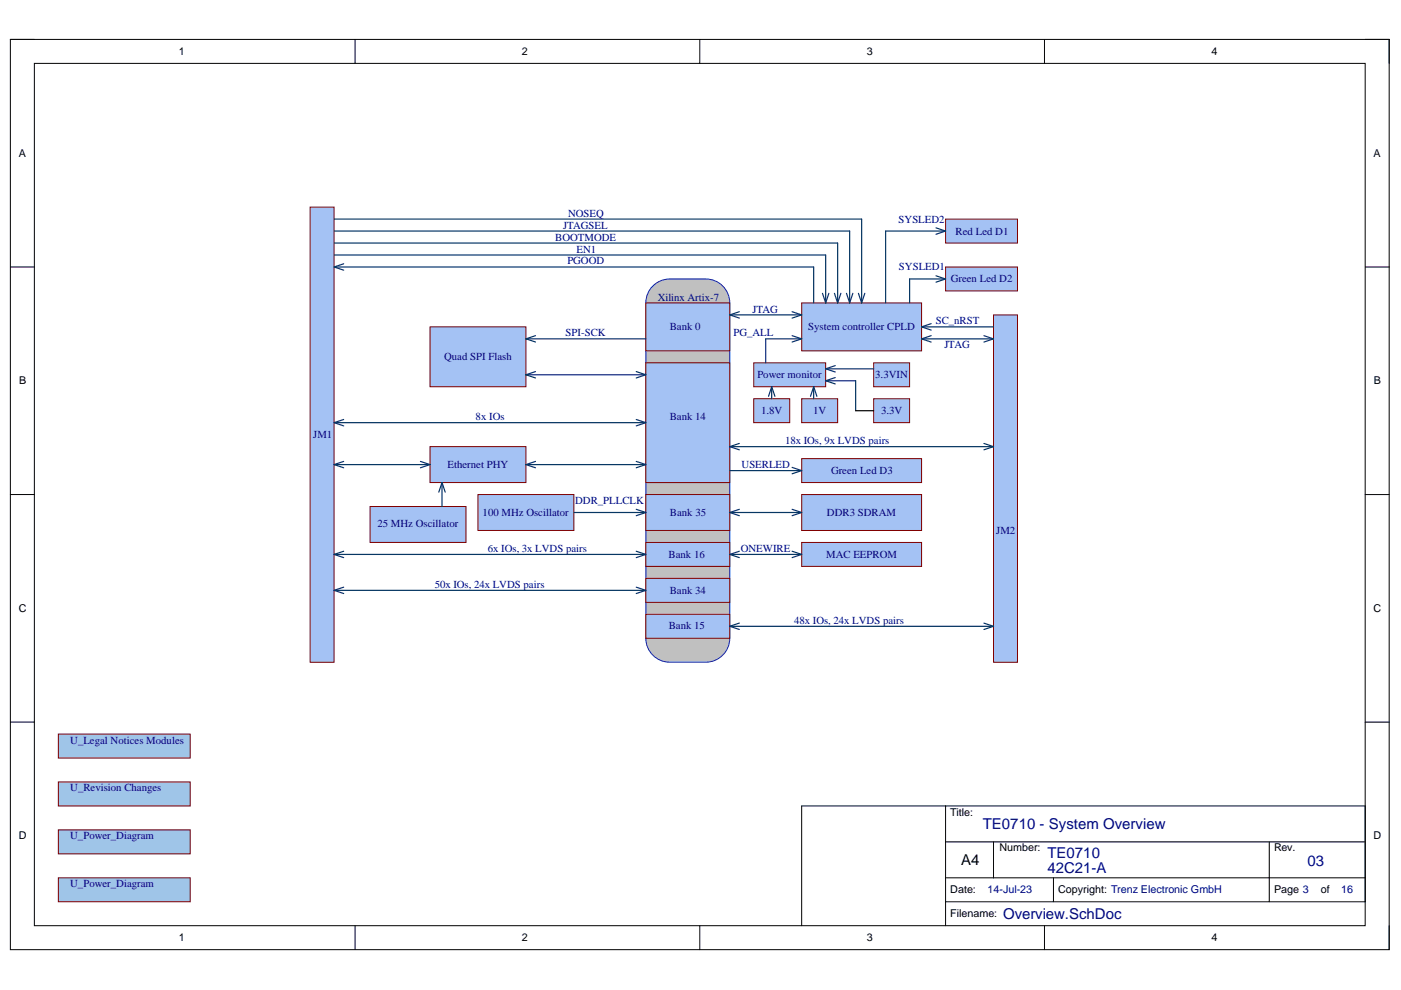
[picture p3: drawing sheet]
<svg xmlns="http://www.w3.org/2000/svg" width="297mm" height="210mm" viewBox="0 0 297 210" stroke-linecap="round" stroke-linejoin="round" font-family="sans-serif">
<defs><g id="words">
<g font-size="3.2" fill="#000080">
<text x="208.4" y="175.8">TE0710 - System Overview</text>
<text x="222.1" y="185.2">42C21-A</text>
<text x="222.1" y="181.9">TE0710</text>
<text x="277.2" y="183.6">03</text>
<text x="212.7" y="194.8">Overview.SchDoc</text>
</g>
<text font-size="3.2" x="203.8" y="183.4">A4</text>
<g font-size="2.3">
<text x="37.9" y="11.7">1</text>
<text x="110.7" y="11.7">2</text>
<text x="183.8" y="11.7">3</text>
<text x="256.8" y="11.7">4</text>
<text x="4" y="33.3">A</text>
<text x="291.2" y="33.3">A</text>
<text x="4.1" y="81.5">B</text>
<text x="291.3" y="81.5">B</text>
<text x="4" y="129.7">C</text>
<text x="291.2" y="129.7">C</text>
<text x="201.5" y="172.9">Title:</text>
<text x="4" y="178">D</text>
<text x="291.2" y="178">D</text>
<text x="211.9" y="180.5">Number:</text>
<text x="270.1" y="180.5">Rev.</text>
<text x="201.5" y="189.4">Date:</text>
<text x="224.4" y="189.4">Copyright: Trenz Electronic GmbH</text>
<text x="270.1" y="189.4">Page 3</text>
<text x="280" y="189.4">of</text>
<text x="201.5" y="194.5">Filename:</text>
<text x="37.9" y="199.6">1</text>
<text x="110.7" y="199.6">2</text>
<text x="183.8" y="199.6">3</text>
<text x="256.8" y="199.6">4</text>
</g>
<g font-size="2.3" fill="#000080">
<text x="120.4" y="45.9">NOSEQ</text>
<text x="190.5" y="47.2">SYSLED2</text>
<text x="117.7" y="51">BOOTMODE</text>
<text x="119.4" y="48.5">JTAGSEL</text>
<text x="122.2" y="53.5">EN1</text>
<text x="202.6" y="49.7">Red Led D1</text>
<text x="120.3" y="56.1">PGOOD</text>
<text x="190.6" y="57.3">SYSLED1</text>
<text x="201.6" y="59.9">Green Led D2</text>
<text x="139.5" y="63.7">Xilinx Artix-7</text>
<text x="119.9" y="71.3">SPI-SCK</text>
<text x="142" y="70.1">Bank 0</text>
<text x="155.5" y="71.3">PG_ALL</text>
<text x="159.6" y="66.3">JTAG</text>
<text x="171.4" y="70.1">System controller CPLD</text>
<text x="198.4" y="68.8">SC_nRST</text>
<text x="94.2" y="76.4">Quad SPI Flash</text>
<text x="200.2" y="73.9">JTAG</text>
<text x="160.6" y="80.2">Power monitor</text>
<text x="185.6" y="80.2">3.3VIN</text>
<text x="100.8" y="89.1">8x IOs</text>
<text x="142" y="89.1">Bank 14</text>
<text x="161.4" y="87.8">1.8V</text>
<text x="172.4" y="87.8">1V</text>
<text x="186.8" y="87.8">3.3V</text>
<text x="66.4" y="92.9">JM1</text>
<text x="166.4" y="94.2">18x IOs, 9x LVDS pairs</text>
<text x="94.9" y="99.3">Ethernet PHY</text>
<text x="157.2" y="99.3">USERLED</text>
<text x="176.2" y="100.5">Green Led D3</text>
<text x="122" y="106.9">DDR_PLLCLK</text>
<text x="80" y="111.7">25 MHz Oscillator</text>
<text x="102.3" y="109.4">100 MHz Oscillator</text>
<text x="142" y="109.4">Bank 35</text>
<text x="175.3" y="109.4">DDR3 SDRAM</text>
<text x="211.2" y="113.2">JM2</text>
<text x="103.5" y="117.1">6x IOs, 3x LVDS pairs</text>
<text x="141.7" y="118.3">Bank 16</text>
<text x="157.1" y="117.1">ONEWIRE</text>
<text x="175.2" y="118.3">MAC EEPROM</text>
<text x="92.2" y="124.7">50x IOs, 24x LVDS pairs</text>
<text x="142" y="125.9">Bank 34</text>
<text x="141.8" y="133.3">Bank 15</text>
<text x="168.4" y="132.3">48x IOs, 24x LVDS pairs</text>
<text x="14.9" y="157.7">U_Legal Notices Modules</text>
<text x="14.9" y="167.8">U_Revision Changes</text>
<text x="14.9" y="178">U_Power_Diagram</text>
<text x="14.9" y="188.1">U_Power_Diagram</text>
<text x="209.4" y="189.4">14-Jul-23</text>
<text x="284.3" y="189.4">16</text>
</g>
</g></defs>
<path d="M2.2 8.4h292.3v193h-292.3z" fill="none" stroke="#000" stroke-width=".21"/>
<path d="M7.3 13.4h282.1v182.9h-282.1z" fill-rule="evenodd" fill="#fff"/>
<g fill="none" stroke="#000" stroke-width=".21">
<path d="M2.2 8.4h5.1M7.3 13.4h282.1v182.9h-282.1zM75.3 8.4v5M148.4 8.4v5M221.4 8.4v5M289.4 8.4h5.1v5M2.2 56.6h5.1M289.4 56.6h5.1M2.2 104.9h5.1M289.4 104.9h5.1M2.2 153.1h5.1M289.4 153.1h5.1"/>
<path d="M200.5 170.9v25.4M200.5 178.5h88.9M210.6 178.5v7.6M269.1 178.5v12.7M75.3 196.3v5.1M148.4 196.3v5.1M200.5 191.2h88.9v-20.3h-119.4v25.4M200.5 186.1h88.9M221.4 196.3v5.1M223.4 186.1v5.1M294.5 196.3v5.1"/>
</g>
<path d="M138.1 61a5.1 5.1 0 0 1 3.9-1.9h7.6a5.1 5.1 0 0 1 5.1 5.1v71.1a5.1 5.1 0 0 1-5.1 5.1h-7.6a5.1 5.1 0 0 1-5.1-5.1v-71.1a5.1 5.1 0 0 1 1.2-3.2z" fill="#c0c0c0"/>
<path d="M138.1 61a5.1 5.1 0 0 1 3.9-1.9h7.6a5.1 5.1 0 0 1 5.1 5.1v71.1a5.1 5.1 0 0 1-5.1 5.1h-7.6a5.1 5.1 0 0 1-5.1-5.1v-71.1a5.1 5.1 0 0 1 1.2-3.2z" fill="none" stroke="#00f" stroke-width=".21"/>
<path d="M65.7 43.9h5.1v96.5h-5.1z" fill-rule="evenodd" fill="#a4c2f4"/>
<path d="M65.7 43.9h5.1v96.5h-5.1z" fill="none" stroke="#800000" stroke-width=".21"/>
<path d="M210.6 66.8h5.1v73.6h-5.1z" fill-rule="evenodd" fill="#a4c2f4"/>
<path d="M210.6 66.8h5.1v73.6h-5.1z" fill="none" stroke="#800000" stroke-width=".21"/>
<path d="M136.9 122.6h17.8v5.1h-17.8z" fill-rule="evenodd" fill="#a4c2f4"/>
<path d="M136.9 122.6h17.8v5.1h-17.8z" fill="none" stroke="#800000" stroke-width=".21"/>
<path d="M136.9 104.9h17.8v7.6h-17.8z" fill-rule="evenodd" fill="#a4c2f4"/>
<path d="M136.9 104.9h17.8v7.6h-17.8z" fill="none" stroke="#800000" stroke-width=".21"/>
<path d="M136.9 115h17.8v5.1h-17.8z" fill-rule="evenodd" fill="#a4c2f4"/>
<path d="M136.9 115h17.8v5.1h-17.8z" fill="none" stroke="#800000" stroke-width=".21"/>
<path d="M136.9 76.9h17.8v25.4h-17.8z" fill-rule="evenodd" fill="#a4c2f4"/>
<path d="M136.9 76.9h17.8v25.4h-17.8z" fill="none" stroke="#800000" stroke-width=".21"/>
<path d="M170 84.5h7.6v5.1h-7.6z" fill-rule="evenodd" fill="#a4c2f4"/>
<path d="M170 84.5h7.6v5.1h-7.6z" fill="none" stroke="#800000" stroke-width=".21"/>
<path d="M159.8 84.5h7.6v5.1h-7.6z" fill-rule="evenodd" fill="#a4c2f4"/>
<path d="M159.8 84.5h7.6v5.1h-7.6z" fill="none" stroke="#800000" stroke-width=".21"/>
<path d="M185.2 84.5h7.7v5.1h-7.7z" fill-rule="evenodd" fill="#a4c2f4"/>
<path d="M185.2 84.5h7.7v5.1h-7.7z" fill="none" stroke="#800000" stroke-width=".21"/>
<path d="M159.8 76.9h15.3v5.1h-15.3z" fill-rule="evenodd" fill="#a4c2f4"/>
<path d="M159.8 76.9h15.3v5.1h-15.3z" fill="none" stroke="#800000" stroke-width=".21"/>
<path d="M12.4 165.8h27.9v5.1h-27.9z" fill-rule="evenodd" fill="#9fc5e8"/>
<path d="M12.4 165.8h27.9v5.1h-27.9z" fill="none" stroke="#800000" stroke-width=".21"/>
<path d="M12.4 155.6h27.9v5.1h-27.9z" fill-rule="evenodd" fill="#9fc5e8"/>
<path d="M12.4 155.6h27.9v5.1h-27.9z" fill="none" stroke="#800000" stroke-width=".21"/>
<path d="M12.4 176h27.9v5h-27.9z" fill-rule="evenodd" fill="#9fc5e8"/>
<path d="M12.4 176h27.9v5h-27.9z" fill="none" stroke="#800000" stroke-width=".21"/>
<path d="M78.5 107.4h20.3v7.6h-20.3z" fill-rule="evenodd" fill="#a4c2f4"/>
<path d="M78.5 107.4h20.3v7.6h-20.3z" fill="none" stroke="#800000" stroke-width=".21"/>
<path d="M91.2 94.7h20.3v7.6h-20.3z" fill-rule="evenodd" fill="#a4c2f4"/>
<path d="M91.2 94.7h20.3v7.6h-20.3z" fill="none" stroke="#800000" stroke-width=".21"/>
<path d="M91.2 69.3h20.3v12.7h-20.3z" fill-rule="evenodd" fill="#a4c2f4"/>
<path d="M91.2 69.3h20.3v12.7h-20.3z" fill="none" stroke="#800000" stroke-width=".21"/>
<path d="M200.5 46.5h15.2v5h-15.2z" fill-rule="evenodd" fill="#a4c2f4"/>
<path d="M200.5 46.5h15.2v5h-15.2z" fill="none" stroke="#800000" stroke-width=".21"/>
<path d="M200.5 56.6h15.2v5.1h-15.2z" fill-rule="evenodd" fill="#a4c2f4"/>
<path d="M200.5 56.6h15.2v5.1h-15.2z" fill="none" stroke="#800000" stroke-width=".21"/>
<path d="M170 64.2h25.4v10.2h-25.4z" fill-rule="evenodd" fill="#a4c2f4"/>
<path d="M170 64.2h25.4v10.2h-25.4z" fill="none" stroke="#800000" stroke-width=".21"/>
<path d="M136.9 130.3h17.8v5h-17.8z" fill-rule="evenodd" fill="#a4c2f4"/>
<path d="M136.9 130.3h17.8v5h-17.8z" fill="none" stroke="#800000" stroke-width=".21"/>
<path d="M136.9 64.2h17.8v10.2h-17.8z" fill-rule="evenodd" fill="#a4c2f4"/>
<path d="M136.9 64.2h17.8v10.2h-17.8z" fill="none" stroke="#800000" stroke-width=".21"/>
<g fill="none" stroke="#073763" stroke-width=".25">
<path d="M70.8 51.5h106.8v12.7M70.8 46.5h111.9v17.7M111.5 71.8h25.4M111.5 71.8l2 .7M111.5 79.5h25.4M111.5 79.5l2 .6M113.5 71.2l-2 .6M113.5 78.8l-2 .7M134.9 78.8l2 .7M136.9 79.5l-2 .6M154.7 66.8h15.3M154.7 66.8l2.1 .6"/>
<path d="M156.8 66.1l-2.1 .7M167.9 66.1l2.1 .7M170 66.8l-2.1 .6M176.9 62.2l.7 2M178.3 62.2l-.7 2M182 62.2l.7 2M183.4 62.2l-.7 2M195.4 71.8h15.2M195.4 69.3h15.2M195.4 69.3l2 .7M195.4 71.8l2 .7M197.4 68.6l-2 .7"/>
<path d="M197.4 71.2l-2 .6M208.6 71.2l2 .6M210.6 71.8l-2 .7M70.8 98.5h20.4M70.8 98.5l2.1 .7M70.8 89.6h66.1M70.8 89.6l2.1 .7M72.9 97.8l-2.1 .7M72.9 88.9l-2.1 .7M89.1 97.8l2.1 .7M91.2 98.5l-2.1 .7M111.5 98.5h25.4"/>
<path d="M111.5 98.5l2 .7M113.5 97.8l-2 .7M134.9 97.8l2 .7M134.9 88.9l2 .7M136.9 98.5l-2 .7M136.9 89.6l-2 .7M154.7 94.7h55.9M154.7 94.7l2.1 .7M156.8 94l-2.1 .7M208.6 94l2 .7M210.6 94.7l-2 .7M70.8 117.6h66.1"/>
<path d="M70.8 117.6l2.1 .6M72.9 116.9l-2.1 .7M134.9 116.9l2 .7M136.9 117.6l-2 .6M70.8 125.2h66.1M70.8 125.2l2.1 .6M72.9 124.5l-2.1 .7M134.9 124.5l2 .7M136.9 125.2l-2 .6M154.7 132.8h55.9M154.7 132.8l2.1 .7M156.8 132.1l-2.1 .7"/>
<path d="M208.6 132.1l2 .7M210.6 132.8l-2 .7"/>
</g>
<path d="M170 97.2h25.4v5.1h-25.4z" fill-rule="evenodd" fill="#a4c2f4"/>
<path d="M170 97.2h25.4v5.1h-25.4z" fill="none" stroke="#800000" stroke-width=".21"/>
<path d="M198.4 58.5l2.1 .6M200.5 59.1h-7.6v5.1M200.5 59.1l-2.1 .7M154.7 99.8h15.3M167.9 99.1l2.1 .7M170 99.8l-2.1 .7" fill="none" stroke="#073763" stroke-width=".25"/>
<path d="M185.2 76.9h7.7v5.1h-7.7z" fill-rule="evenodd" fill="#a4c2f4"/>
<path d="M185.2 76.9h7.7v5.1h-7.7z" fill="none" stroke="#800000" stroke-width=".21"/>
<g fill="none" stroke="#073763" stroke-width=".25">
<path d="M167.9 71.2l2.1 .6M170 71.8h-7.7v5.1M170 71.8l-2.1 .7M175.1 78.2h10.1M175.1 78.2l2 .7M177.1 77.5l-2 .7M163.6 82v2.5M163.6 82l-.7 2M163.6 82l.7 2M172.5 82v2.5M172.5 82l-.7 2M172.5 82l.7 2"/>
<path d="M175.1 80.7h6.3v6.4M175.1 80.7l2 .7M177.1 80.1l-2 .6"/>
</g>
<path d="M181.4 87.1h3.8" fill="none" stroke="#000" stroke-width=".25"/>
<path d="M101.3 104.9h20.4v7.6h-20.4z" fill-rule="evenodd" fill="#a4c2f4"/>
<path d="M101.3 104.9h20.4v7.6h-20.4z" fill="none" stroke="#800000" stroke-width=".21"/>
<path d="M93.7 102.3v5.1M93.7 102.3l-.7 2M93.7 102.3l.7 2M121.7 108.7h15.2M134.9 108l2 .7M136.9 108.7l-2 .6" fill="none" stroke="#073763" stroke-width=".25"/>
<path d="M170 104.9h25.4v7.6h-25.4z" fill-rule="evenodd" fill="#a4c2f4"/>
<path d="M170 104.9h25.4v7.6h-25.4z" fill="none" stroke="#800000" stroke-width=".21"/>
<path d="M198.4 48.3l2.1 .7M200.5 49h-12.7v15.2M200.5 49l-2.1 .7" fill="none" stroke="#073763" stroke-width=".25"/>
<path d="M170 115h25.4v5.1h-25.4z" fill-rule="evenodd" fill="#a4c2f4"/>
<path d="M170 115h25.4v5.1h-25.4z" fill="none" stroke="#800000" stroke-width=".21"/>
<path d="M154.7 117.6h15.3M154.7 117.6l2.1 .6M154.7 108.7h15.3M154.7 108.7l2.1 .6M156.8 116.9l-2.1 .7M156.8 108l-2.1 .7M167.9 116.9l2.1 .7M167.9 108l2.1 .7M170 117.6l-2.1 .6M170 108.7l-2.1 .6" fill="none" stroke="#073763" stroke-width=".25"/>
<path d="M12.4 186.1h27.9v5.1h-27.9z" fill-rule="evenodd" fill="#9fc5e8"/>
<path d="M12.4 186.1h27.9v5.1h-27.9z" fill="none" stroke="#800000" stroke-width=".21"/>
<path d="M70.8 56.6l2.1 .7M70.8 56.6h101.7v7.6M70.8 54.1h104.3v10.1M70.8 49h109.3v15.2M72.9 55.9l-2.1 .7M174.4 62.2l.7 2M175.7 62.2l-.6 2M179.5 62.2l.6 2M180.8 62.2l-.7 2" fill="none" stroke="#073763" stroke-width=".25"/>
<use href="#words"/>
</svg>
